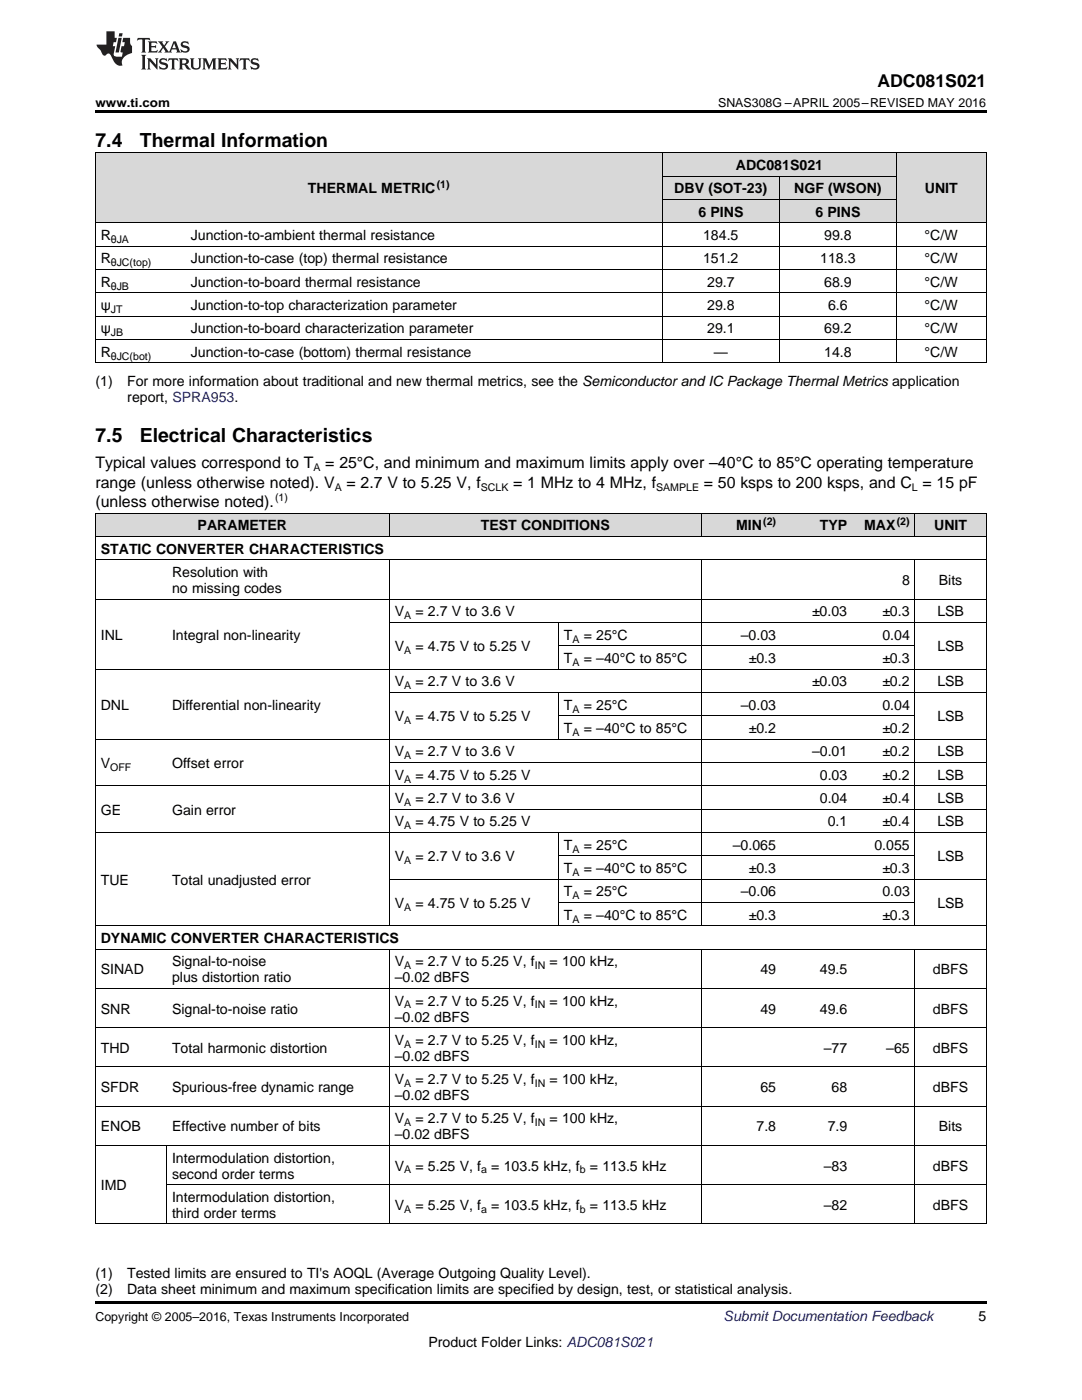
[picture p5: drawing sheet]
<svg xmlns="http://www.w3.org/2000/svg" width="216mm" height="279mm" viewBox="0 0 216 279" stroke-linecap="round" stroke-linejoin="round" font-family="sans-serif">
<defs><g id="words">
<g font-size="3.9">
<text x="19" y="29.3">7.4</text>
<text x="27.9" y="29.3">Thermal Information</text>
<text x="19" y="88.3">7.5</text>
<text x="27.9" y="88.3">Electrical Characteristics</text>
</g>
<text font-size="3.5" x="175.1" y="17.3">ADC081S021</text>
<g font-size="3.2">
<text x="19" y="93.5">Typical values correspond to T</text>
<text x="64.9" y="93.5">= 25°C, and minimum and maximum limits apply over –40°C to 85°C operating temperature</text>
<text x="19" y="97.3">range (unless otherwise noted). V</text>
<text x="19" y="101.2">(unless otherwise noted).</text>
<text x="69.1" y="97.3">= 2.7 V to 5.25 V, f</text>
<text x="102.4" y="97.3">= 1 MHz to 4 MHz, f</text>
<text x="140.4" y="97.3">= 50 ksps to 200 ksps, and C = 15 pF</text>
</g>
<g font-size="2.8">
<text x="146.8" y="33.9">ADC081S021</text>
<text x="61.5" y="38.6">THERMAL METRIC</text>
<text x="134.5" y="38.6">DBV (SOT-23)</text>
<text x="158.5" y="38.6">NGF (WSON)</text>
<text x="184.5" y="38.6">UNIT</text>
<text x="20.1" y="47.9">R</text>
<text x="38.1" y="47.9">Junction-to-ambient thermal resistance</text>
<text x="139.3" y="43.3">6 PINS</text>
<text x="140.3" y="47.9">184.5</text>
<text x="162.7" y="43.3">6 PINS</text>
<text x="164.5" y="47.9">99.8</text>
<text x="184.5" y="47.9">°C/W</text>
<text x="20.1" y="52.6">R</text>
<text x="38.1" y="52.6">Junction-to-case (top) thermal resistance</text>
<text x="140.3" y="52.6">151.2</text>
<text x="163.7" y="52.6">118.3</text>
<text x="184.5" y="52.6">°C/W</text>
<text x="20.1" y="57.2">R</text>
<text x="38.1" y="57.2">Junction-to-board thermal resistance</text>
<text x="141.1" y="57.2">29.7</text>
<text x="164.5" y="57.2">68.9</text>
<text x="184.5" y="57.2">°C/W</text>
<text x="20.1" y="61.9">ψ</text>
<text x="38.1" y="61.9">Junction-to-top characterization parameter</text>
<text x="141.1" y="61.9">29.8</text>
<text x="165.2" y="61.9">6.6</text>
<text x="184.5" y="61.9">°C/W</text>
<text x="20.1" y="66.5">ψ</text>
<text x="20.1" y="71.2">R</text>
<text x="38.1" y="66.5">Junction-to-board characterization parameter</text>
<text x="38.1" y="71.2">Junction-to-case (bottom) thermal resistance</text>
<text x="141.1" y="66.5">29.1</text>
<text x="142.4" y="71.2">—</text>
<text x="164.5" y="66.5">69.2</text>
<text x="164.5" y="71.2">14.8</text>
<text x="184.5" y="66.5">°C/W</text>
<text x="184.5" y="71.2">°C/W</text>
<text x="19" y="77">(1)</text>
<text x="25.4" y="77">For more information about traditional and new thermal metrics, see the Semiconductor and IC Package Thermal Metrics application</text>
<text x="25.4" y="80.2">report, SPRA953.</text>
<text x="39.4" y="105.9">PARAMETER</text>
<text x="95.9" y="105.9">TEST CONDITIONS</text>
<text x="146.9" y="105.9">MIN</text>
<text x="163.6" y="105.9">TYP</text>
<text x="172.4" y="105.9">MAX</text>
<text x="186.4" y="105.9">UNIT</text>
<text x="20.1" y="110.5">STATIC CONVERTER CHARACTERISTICS</text>
<text x="34.3" y="115.2">Resolution with</text>
<text x="34.3" y="118.4">no missing codes</text>
<text x="180" y="116.8">8</text>
<text x="187.3" y="116.8">Bits</text>
<text x="78.8" y="123">V</text>
<text x="82.9" y="123">= 2.7 V to 3.6 V</text>
<text x="162" y="123">±0.03</text>
<text x="176.1" y="123">±0.3</text>
<text x="187" y="123">LSB</text>
<text x="20.1" y="127.7">INL</text>
<text x="34.3" y="127.7">Integral non-linearity</text>
<text x="78.8" y="130">V</text>
<text x="82.9" y="130">= 4.75 V to 5.25 V</text>
<text x="112.5" y="127.7">T</text>
<text x="116.5" y="127.7">= 25°C</text>
<text x="147.8" y="127.7">–0.03</text>
<text x="176.1" y="127.7">0.04</text>
<text x="187" y="130">LSB</text>
<text x="78.8" y="137">V</text>
<text x="82.9" y="137">= 2.7 V to 3.6 V</text>
<text x="112.5" y="132.3">T</text>
<text x="116.5" y="132.3">= –40°C to 85°C</text>
<text x="149.4" y="132.3">±0.3</text>
<text x="162" y="137">±0.03</text>
<text x="176.1" y="132.3">±0.3</text>
<text x="176.1" y="137">±0.2</text>
<text x="187" y="137">LSB</text>
<text x="20.1" y="141.6">DNL</text>
<text x="34.3" y="141.6">Differential non-linearity</text>
<text x="78.8" y="144">V</text>
<text x="82.9" y="144">= 4.75 V to 5.25 V</text>
<text x="112.5" y="141.6">T</text>
<text x="116.5" y="141.6">= 25°C</text>
<text x="147.8" y="141.6">–0.03</text>
<text x="176.1" y="141.6">0.04</text>
<text x="187" y="144">LSB</text>
<text x="112.5" y="146.3">T</text>
<text x="116.5" y="146.3">= –40°C to 85°C</text>
<text x="149.4" y="146.3">±0.2</text>
<text x="176.1" y="146.3">±0.2</text>
<text x="20.1" y="153.3">V</text>
<text x="34.3" y="153.3">Offset error</text>
<text x="78.8" y="151">V</text>
<text x="78.8" y="155.6">V</text>
<text x="82.9" y="151">= 2.7 V to 3.6 V</text>
<text x="82.9" y="155.6">= 4.75 V to 5.25 V</text>
<text x="162" y="151">–0.01</text>
<text x="163.6" y="155.6">0.03</text>
<text x="176.1" y="151">±0.2</text>
<text x="176.1" y="155.6">±0.2</text>
<text x="187" y="151">LSB</text>
<text x="187" y="155.6">LSB</text>
<text x="78.8" y="160.3">V</text>
<text x="82.9" y="160.3">= 2.7 V to 3.6 V</text>
<text x="163.6" y="160.3">0.04</text>
<text x="176.1" y="160.3">±0.4</text>
<text x="187" y="160.3">LSB</text>
<text x="20.1" y="162.6">GE</text>
<text x="34.3" y="162.6">Gain error</text>
<text x="78.8" y="164.9">V</text>
<text x="82.9" y="164.9">= 4.75 V to 5.25 V</text>
<text x="165.2" y="164.9">0.1</text>
<text x="176.1" y="164.9">±0.4</text>
<text x="187" y="164.9">LSB</text>
<text x="78.8" y="171.9">V</text>
<text x="82.9" y="171.9">= 2.7 V to 3.6 V</text>
<text x="112.5" y="169.6">T</text>
<text x="116.5" y="169.6">= 25°C</text>
<text x="146.2" y="169.6">–0.065</text>
<text x="174.5" y="169.6">0.055</text>
<text x="187" y="171.9">LSB</text>
<text x="20.1" y="176.6">TUE</text>
<text x="34.3" y="176.6">Total unadjusted error</text>
<text x="112.5" y="174.2">T</text>
<text x="112.5" y="178.9">T</text>
<text x="116.5" y="174.2">= –40°C to 85°C</text>
<text x="116.5" y="178.9">= 25°C</text>
<text x="147.8" y="178.9">–0.06</text>
<text x="149.4" y="174.2">±0.3</text>
<text x="176.1" y="174.2">±0.3</text>
<text x="176.1" y="178.9">0.03</text>
<text x="78.8" y="181.2">V</text>
<text x="82.9" y="181.2">= 4.75 V to 5.25 V</text>
<text x="112.5" y="183.6">T</text>
<text x="116.5" y="183.6">= –40°C to 85°C</text>
<text x="149.4" y="183.6">±0.3</text>
<text x="176.1" y="183.6">±0.3</text>
<text x="187" y="181.2">LSB</text>
<text x="20.1" y="188.2">DYNAMIC CONVERTER CHARACTERISTICS</text>
<text x="20.1" y="194.5">SINAD</text>
<text x="34.3" y="192.9">Signal-to-noise</text>
<text x="34.3" y="196">plus distortion ratio</text>
<text x="78.8" y="192.9">V</text>
<text x="78.8" y="196">–0.02 dBFS</text>
<text x="82.9" y="192.9">= 2.7 V to 5.25 V, f</text>
<text x="109.7" y="192.9">= 100 kHz,</text>
<text x="151.7" y="194.5">49</text>
<text x="163.6" y="194.5">49.5</text>
<text x="186.2" y="194.5">dBFS</text>
<text x="20.1" y="202.3">SNR</text>
<text x="34.3" y="202.3">Signal-to-noise ratio</text>
<text x="78.8" y="200.7">V</text>
<text x="78.8" y="203.9">–0.02 dBFS</text>
<text x="82.9" y="200.7">= 2.7 V to 5.25 V, f</text>
<text x="109.7" y="200.7">= 100 kHz,</text>
<text x="151.7" y="202.3">49</text>
<text x="163.6" y="202.3">49.6</text>
<text x="186.2" y="202.3">dBFS</text>
<text x="78.8" y="208.5">V</text>
<text x="82.9" y="208.5">= 2.7 V to 5.25 V, f</text>
<text x="109.7" y="208.5">= 100 kHz,</text>
<text x="20.1" y="210.1">THD</text>
<text x="34.3" y="210.1">Total harmonic distortion</text>
<text x="78.8" y="211.7">–0.02 dBFS</text>
<text x="164.4" y="210.1">–77</text>
<text x="176.8" y="210.1">–65</text>
<text x="186.2" y="210.1">dBFS</text>
<text x="20.1" y="217.9">SFDR</text>
<text x="34.3" y="217.9">Spurious-free dynamic range</text>
<text x="78.8" y="216.4">V</text>
<text x="78.8" y="219.5">–0.02 dBFS</text>
<text x="82.9" y="216.4">= 2.7 V to 5.25 V, f</text>
<text x="109.7" y="216.4">= 100 kHz,</text>
<text x="151.7" y="217.9">65</text>
<text x="165.9" y="217.9">68</text>
<text x="186.2" y="217.9">dBFS</text>
<text x="20.1" y="225.8">ENOB</text>
<text x="34.3" y="225.8">Effective number of bits</text>
<text x="78.8" y="224.2">V</text>
<text x="78.8" y="227.4">–0.02 dBFS</text>
<text x="82.9" y="224.2">= 2.7 V to 5.25 V, f</text>
<text x="109.7" y="224.2">= 100 kHz,</text>
<text x="151" y="225.8">7.8</text>
<text x="165.2" y="225.8">7.9</text>
<text x="187.3" y="225.8">Bits</text>
<text x="34.3" y="232">Intermodulation distortion,</text>
<text x="78.8" y="233.6">V</text>
<text x="82.9" y="233.6">= 5.25 V, f</text>
<text x="98" y="233.6">= 103.5 kHz, f</text>
<text x="117.7" y="233.6">= 113.5 kHz</text>
<text x="164.4" y="233.6">–83</text>
<text x="186.2" y="233.6">dBFS</text>
<text x="20.1" y="237.5">IMD</text>
<text x="34.3" y="235.2">second order terms</text>
<text x="34.3" y="239.9">Intermodulation distortion,</text>
<text x="34.3" y="243">third order terms</text>
<text x="78.8" y="241.4">V</text>
<text x="82.9" y="241.4">= 5.25 V, f</text>
<text x="98" y="241.4">= 103.5 kHz, f</text>
<text x="117.7" y="241.4">= 113.5 kHz</text>
<text x="164.4" y="241.4">–82</text>
<text x="186.2" y="241.4">dBFS</text>
<text x="19" y="255.1">(1)</text>
<text x="25.4" y="255.1">Tested limits are ensured to TI's AOQL (Average Outgoing Quality Level).</text>
<text x="19" y="258.2">(2)</text>
<text x="25.4" y="258.2">Data sheet minimum and maximum specification limits are specified by design, test, or statistical analysis.</text>
<text x="195.3" y="263.6">5</text>
<text x="85.5" y="268.9">Product Folder Links: ADC081S021</text>
</g>
<text font-size="2.8" fill="#0000c8" x="144.4" y="263.6">Submit Documentation Feedback</text>
<g font-size="2.5">
<text x="19" y="21.4">www.ti.com</text>
<text x="143.3" y="21.4">SNAS308G –APRIL 2005–REVISED MAY 2016</text>
<text x="19" y="263.6">Copyright © 2005–2016, Texas Instruments Incorporated</text>
</g>
<g font-size="2.1">
<text x="87.1" y="37.5">(1)</text>
<text x="22.1" y="48.5">θJA</text>
<text x="22.1" y="53.1">θJC(top)</text>
<text x="22.1" y="57.8">θJB</text>
<text x="22.1" y="62.4">JT</text>
<text x="22.1" y="67.1">JB</text>
<text x="22.1" y="71.8">θJC(bot)</text>
<text x="62.5" y="94.1">A</text>
<text x="54.9" y="99.9">(1)</text>
<text x="66.8" y="98">A</text>
<text x="95.9" y="98">SCLK</text>
<text x="130.9" y="98">SAMPLE</text>
<text x="182" y="98">L</text>
<text x="152.3" y="104.7">(2)</text>
<text x="178.9" y="104.7">(2)</text>
<text x="80.6" y="123.6">A</text>
<text x="80.6" y="130.6">A</text>
<text x="114.2" y="128.2">A</text>
<text x="80.6" y="137.5">A</text>
<text x="114.2" y="132.9">A</text>
<text x="114.2" y="142.2">A</text>
<text x="80.6" y="144.5">A</text>
<text x="114.2" y="146.9">A</text>
<text x="22" y="153.8">OFF</text>
<text x="80.6" y="151.5">A</text>
<text x="80.6" y="156.2">A</text>
<text x="80.6" y="160.8">A</text>
<text x="80.6" y="165.5">A</text>
<text x="80.6" y="172.5">A</text>
<text x="114.2" y="170.1">A</text>
<text x="114.2" y="174.8">A</text>
<text x="114.2" y="179.5">A</text>
<text x="80.6" y="181.8">A</text>
<text x="114.2" y="184.1">A</text>
<text x="80.6" y="193.4">A</text>
<text x="106.7" y="193.4">IN</text>
<text x="80.6" y="201.3">A</text>
<text x="106.7" y="201.3">IN</text>
<text x="80.6" y="209.1">A</text>
<text x="106.7" y="209.1">IN</text>
<text x="80.6" y="216.9">A</text>
<text x="106.7" y="216.9">IN</text>
<text x="80.6" y="224.8">A</text>
<text x="106.7" y="224.8">IN</text>
<text x="80.6" y="234.2">A</text>
<text x="96" y="234.2">a</text>
<text x="115.7" y="234.2">b</text>
<text x="80.6" y="242">A</text>
<text x="96" y="242">a</text>
<text x="115.7" y="242">b</text>
</g>
</g></defs>
<g fill="#d8d8d8">
<path d="M19 102.5h14.3v4.6h-14.3z"/>
<path d="M33.3 102.5h44.4v4.6h-44.4z"/>
<path d="M77.7 102.5h33.8v4.6h-33.8z"/>
<path d="M111.5 102.5h28.4v4.6h-28.4z"/>
<path d="M139.9 102.5h16v4.6h-16z"/>
<path d="M155.9 102.5h14.3v4.6h-14.3z"/>
<path d="M170.2 102.5h12.4v4.6h-12.4z"/>
<path d="M182.6 102.5h14.2v4.6h-14.2z"/>
<path d="M19 30.6h18v13.9h-18z"/>
<path d="M37 30.6h95.2v13.9h-95.2z"/>
<path d="M178.9 30.6h17.9v13.9h-17.9z"/>
<path d="M132.2 39.9h23.3v4.6h-23.3z"/>
<path d="M155.5 39.9h23.4v4.6h-23.4z"/>
<path d="M132.2 35.2h23.3v4.7h-23.3z"/>
<path d="M155.5 35.2h23.4v4.7h-23.4z"/>
<path d="M132.2 30.6h23.3v4.6h-23.3z"/>
<path d="M155.5 30.6h23.4v4.6h-23.4z"/>
</g>
<path d="M19 22h177.8v.5h-177.8zM19 72.4l.2 .1zM132.1 72.4l.1 .1zM155.4 72.4l.1 .1zM178.8 72.4l.1 .1zM196.7 72.4l.1 .1zM19 259.7h177.8v.5h-177.8z" fill="#000"/>
<g fill="none" stroke="#000" stroke-width=".2">
<path d="M19 30.5h177.8M19.1 30.5v42M132.1 30.5v42M132.2 39.8h46.7M132.2 35.2h46.7M155.5 35.2v37.3M178.8 30.5v42M196.8 30.5v42M19 58.4h177.8M19 53.8h177.8M19 49.1h177.8M19 44.5h177.8"/>
<path d="M19 72.4h177.8M19 67.8h177.8M19 63.1h177.8M19 119.6h177.8M19 111.7h177.8M19 107.1h177.8M19 102.4h177.8M19.1 102.4v141.9M77.7 102.4v4.7M77.7 111.8v73M139.9 102.4v4.7M139.9 111.8v73"/>
<path d="M182.5 102.4v4.7M182.5 111.8v73M196.8 102.4v141.9M19 133.5h177.8M77.7 138.2h119.1M77.7 124.2h119.1M111.4 124.2v9.4M111.4 138.2v9.4M111.5 128.9h71.1M19 156.8h177.8M19 147.5h177.8M77.7 152.2h119.1"/>
<path d="M111.5 142.9h71.1M19 166.1h177.8M77.7 175.5h119.1M77.7 161.5h119.1M111.4 166.2v18.6M111.5 170.8h71.1M19 197.3h177.8M19 189.4h177.8M19 184.8h177.8M77.7 189.4v54.9M111.5 180.1h71.1M139.9 189.4v54.9"/>
<path d="M182.5 189.4v54.9M19 212.9h177.8M19 205.1h177.8M19 228.6h177.8M19 220.8h177.8M33.2 228.6v15.7M33.3 236.4h163.5M19 244.2h177.8"/>
</g>
<g fill="#231f20">
<path d="M27.5 7.6l-.1 .5 .4-.2h.6v.1v2.1l-.2 .4h1l-.3-.4v-2.1l.1-.1h.5l.5 .2-.2-.5zM29.5 8.3l.2 .3v1.5l-.2 .4h1.8l.2-.6a1.04 1.04 0 0 1-1.3 .2v-.7h.6l.3 .2v-.6l-.3 .2h-.6v-.6l.8-.1 .4 .3-.2-.5zM31.5 8.3l.9 1.1-.9 1.1h.8l-.2-.2 .5-.7 .4 .7-.2 .2h1.5l-.1-.2 .1-.4h.9l.1 .4-.2 .2h1l-.3-.3-.7-1.9h-.5l-.9 2-.8-1 .9-1h-.8l.1 .3-.3 .5-.4-.6 .2-.2zM34.7 8.6l.4 1h-.7zM36.3 8.4a.63 .63 0 0 0-.2 .7 .63 .63 0 0 0 .6 .4l.6 .2 .1 .2a.75 .75 0 0 1-.7 .4 .75 .75 0 0 1-.6-.5l.1 .7 .1-.1a1.11 1.11 0 0 0 1.5-.6 1.13 1.13 0 0 0-1.2-.8l-.1-.4a1.04 1.04 0 0 1 1.2 .2l-.2-.5-.1 .1-.5-.2zM28.2 10.9l.2 .4v2.2l-.2 .4h1l-.3-.4v-2.2l.3-.4zM29.3 11.6l.3 .4v1.5l-.3 .4h.8l-.2-.4v-1.3l1.5 1.7v-1.9l.2-.4h-.7l.2 .4v.9l-1.1-1.3zM32 11.8a.62 .62 0 0 0-.2 .7 .62 .62 0 0 0 .6 .4l.6 .1 .1 .3a.76 .76 0 0 1-.7 .3 .76 .76 0 0 1-.6-.4l.1 .7 .1-.1a1.11 1.11 0 0 0 1.5-.6 1.13 1.13 0 0 0-1.2-.8l-.1-.4a1.04 1.04 0 0 1 1.2 .2l-.2-.6-.1 .1-.5-.1zM33.7 11.6l-.2 .6a.61 .61 0 0 1 .8-.3v1.6l-.2 .4h.9l-.2-.4v-1.6a.63 .63 0 0 1 .8 .3l-.2-.6zM35.6 11.6l.3 .4v1.5l-.3 .4h1l-.2-.2v-.8l.5 .2a.76 .76 0 0 0 1.2 .7l-1-1a.58 .58 0 0 0 .6-.5 .58 .58 0 0 0-.5-.6zM36.4 11.9h.1a.45 .45 0 0 1 .5 .1 .45 .45 0 0 1 .1 .5l-.7 .2zM37.9 11.6l.2 .2a2.17 2.17 0 0 0 .3 1.9 .99 .99 0 0 0 1.6-.6v-1.1l.2-.4h-.7l.2 .2a1.92 1.92 0 0 1-.2 1.8 .6 .6 0 0 1-.9-.5v-1.1l.2-.4zM40.4 11.6l.2 .4v1.5l-.2 .4h.7l-.2-.4v-1.4l.8 1.8 .8-1.8v1.4l-.2 .4h.9l-.2-.4v-1.5l.2-.4h-.8l-.6 1.5-.6-1.5zM43.4 11.6l.2 .4v1.5l-.2 .4h1.8l.2-.6a1.04 1.04 0 0 1-1.3 .1v-.6h.5l.4 .2v-.6l-.4 .2h-.5v-.7h.8l.3 .3-.1-.6zM45.5 11.6l.2 .4v1.5l-.2 .4h.7l-.2-.4v-1.3l1.5 1.7v-1.9l.2-.4h-.7l.2 .4v.9l-1.1-1.3zM47.9 11.6l-.1 .6a.61 .61 0 0 1 .8-.3v1.6l-.3 .4h1l-.3-.4 .1-1.6a.63 .63 0 0 1 .7 .3l-.1-.6zM50.2 11.8a.62 .62 0 0 0-.2 .7 .62 .62 0 0 0 .6 .4l.6 .1 .2 .3a.76 .76 0 0 1-.8 .3 .76 .76 0 0 1-.6-.4l.1 .7 .2-.1a1.11 1.11 0 0 0 1.5-.6 1.13 1.13 0 0 0-1.3-.8l-.1-.4a1.04 1.04 0 0 1 1.2 .2l-.1-.6-.2 .1-.5-.1z"/>
<path d="M21.2 6.3v2.6h-1.9l.1 .4 .7 .9a.91 .91 0 0 0 1 .8 .56 .56 0 0 1 .5-.3 .56 .56 0 0 1 .5 .3l.4 .8a1.53 1.53 0 0 0 1.9 1.2 1.54 1.54 0 0 1 1-2.1l.9-.3v-1.4a1.52 1.52 0 0 1-.3-1.6h-1.4l-.2 .8h.5l-.2 .8h-.4l-.2 1v.2l.4 .1-.2 .8a1.93 1.93 0 0 1-1.6-.3l.3-1.8h-.5l.2-.8h.4l.2-.8h-.4v-1.3zM23.6 7.6l-.6 2.9h.7l.6-2.9zM23.8 6.6l-.1 .7h.6l.2-.7z"/>
</g>
<use href="#words"/>
</svg>
